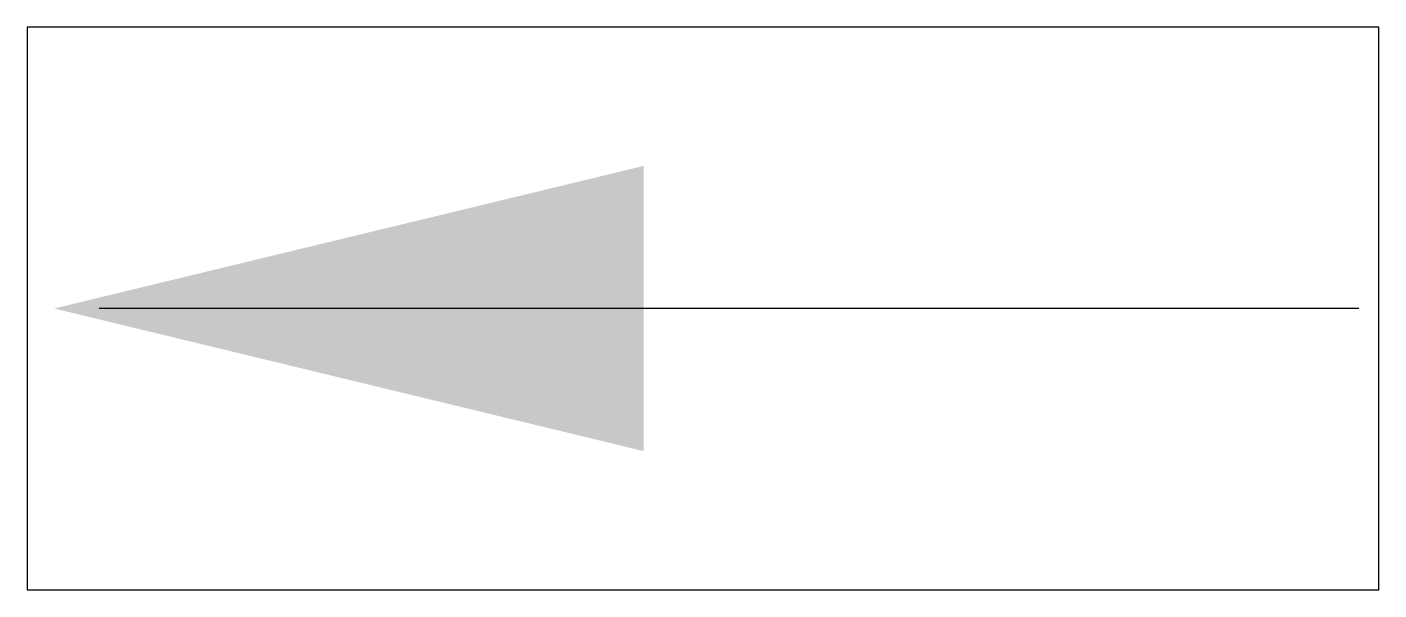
# Model space of a CAD drawing. Extents: x -0.72 to 0.72, y -0.6 to 0.
import ezdxf
from ezdxf.enums import TextEntityAlignment as Align

# ---------------------------------------------------------------- set-up
doc = ezdxf.new("R2010")
doc.units = 0
doc.header["$MEASUREMENT"] = 0
doc.styles.add('_TEL_DIM', font='SIMPLEX', dxfattribs={"width": 0.7, "height": 3.5, "bigfont": 'HZTXT'})

msp = doc.modelspace()

# ---------------------------------------------------------------- linework, layer by layer
for p, q in [((-0.72, 0), (-0.72, -0.6)), ((0.72, 0), (-0.72, 0)), ((0.72, -0.6), (0.72, 0)), ((0.6985, -0.3), (-0.6431, -0.3)), ((-0.72, -0.6), (0.72, -0.6))]:
    msp.add_line(p, q)
msp.add_solid([(-0.0631, -0.148), (-0.6911, -0.3), (-0.0631, -0.452)])

# ---------------------------------------------------------------- texts
at = {"color": 7, "style": '_TEL_DIM', "flags": 1}
msp.add_attdef('A', text='', height=0.00002, dxfattribs=at).set_placement((0, 0), align=Align.MIDDLE_CENTER)

doc.saveas('drawing.dxf')
